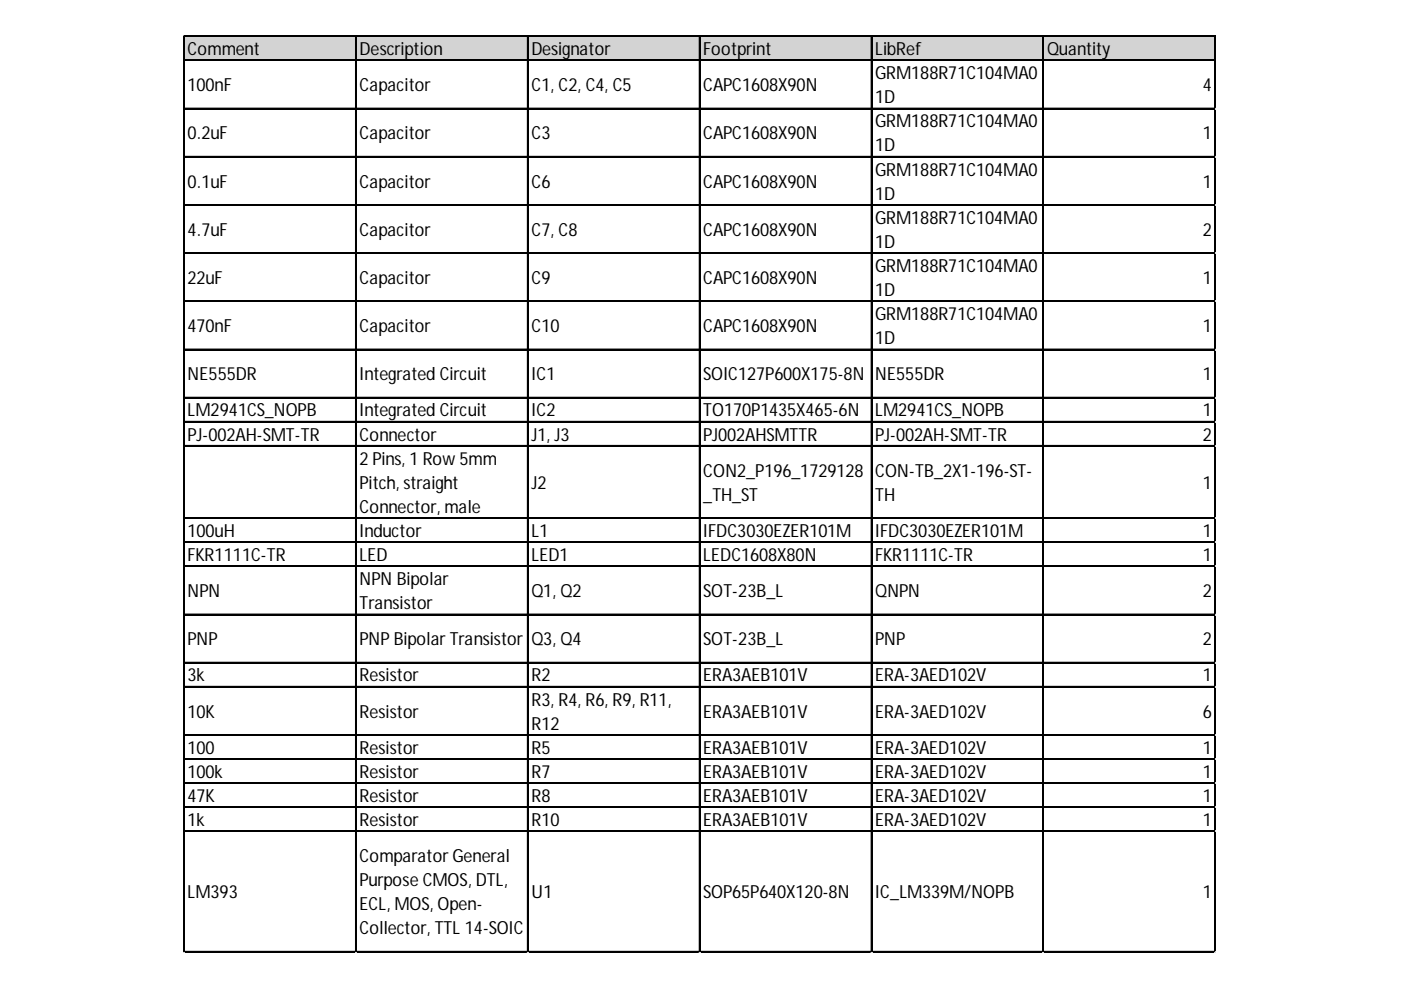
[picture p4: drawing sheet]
<svg xmlns="http://www.w3.org/2000/svg" width="297mm" height="210mm" viewBox="0 0 297 210" stroke-linecap="round" stroke-linejoin="round" font-family="sans-serif">
<defs><g id="words">
<g font-size="3.8">
<text x="39.8" y="11.7">Comment</text>
<text x="76.2" y="11.7">Description</text>
<text x="112.7" y="11.7">Designator</text>
<text x="149.1" y="11.7">Footprint</text>
<text x="185.5" y="11.7">LibRef</text>
<text x="222" y="11.7">Quantity</text>
<text x="185.5" y="16.8">GRM188R71C104MA0</text>
<text x="39.8" y="19.3">100nF</text>
<text x="76.2" y="19.3">Capacitor</text>
<text x="112.7" y="19.3">C1, C2, C4, C5</text>
<text x="149.1" y="19.3">CAPC1608X90N</text>
<text x="185.5" y="21.9">1D</text>
<text x="255" y="19.3">4</text>
<text x="39.8" y="29.6">0.2uF</text>
<text x="76.2" y="29.6">Capacitor</text>
<text x="112.7" y="29.6">C3</text>
<text x="149.1" y="29.6">CAPC1608X90N</text>
<text x="185.5" y="27">GRM188R71C104MA0</text>
<text x="255" y="29.6">1</text>
<text x="185.5" y="32.1">1D</text>
<text x="39.8" y="39.8">0.1uF</text>
<text x="76.2" y="39.8">Capacitor</text>
<text x="112.7" y="39.8">C6</text>
<text x="149.1" y="39.8">CAPC1608X90N</text>
<text x="185.5" y="37.2">GRM188R71C104MA0</text>
<text x="255" y="39.8">1</text>
<text x="185.5" y="42.3">1D</text>
<text x="185.5" y="47.4">GRM188R71C104MA0</text>
<text x="39.8" y="50">4.7uF</text>
<text x="76.2" y="50">Capacitor</text>
<text x="112.7" y="50">C7, C8</text>
<text x="149.1" y="50">CAPC1608X90N</text>
<text x="185.5" y="52.5">1D</text>
<text x="255" y="50">2</text>
<text x="185.5" y="57.6">GRM188R71C104MA0</text>
<text x="39.8" y="60.2">22uF</text>
<text x="76.2" y="60.2">Capacitor</text>
<text x="112.7" y="60.2">C9</text>
<text x="149.1" y="60.2">CAPC1608X90N</text>
<text x="185.5" y="62.8">1D</text>
<text x="255" y="60.2">1</text>
<text x="39.8" y="70.4">470nF</text>
<text x="76.2" y="70.4">Capacitor</text>
<text x="112.7" y="70.4">C10</text>
<text x="149.1" y="70.4">CAPC1608X90N</text>
<text x="185.5" y="67.9">GRM188R71C104MA0</text>
<text x="255" y="70.4">1</text>
<text x="185.5" y="73">1D</text>
<text x="39.8" y="80.6">NE555DR</text>
<text x="76.2" y="80.6">Integrated Circuit</text>
<text x="112.7" y="80.6">IC1</text>
<text x="149.1" y="80.6">SOIC127P600X175-8N</text>
<text x="185.5" y="80.6">NE555DR</text>
<text x="255" y="80.6">1</text>
<text x="39.8" y="88.3">LM2941CS_NOPB</text>
<text x="76.2" y="88.3">Integrated Circuit</text>
<text x="112.7" y="88.3">IC2</text>
<text x="149.1" y="88.3">TO170P1435X465-6N</text>
<text x="185.5" y="88.3">LM2941CS_NOPB</text>
<text x="255" y="88.3">1</text>
<text x="39.8" y="93.4">PJ-002AH-SMT-TR</text>
<text x="76.2" y="93.4">Connector</text>
<text x="112.7" y="93.4">J1, J3</text>
<text x="149.1" y="93.4">PJ002AHSMTTR</text>
<text x="185.5" y="93.4">PJ-002AH-SMT-TR</text>
<text x="255" y="93.4">2</text>
<text x="76.2" y="98.5">2 Pins, 1 Row 5mm</text>
<text x="149.1" y="101.1">CON2_P196_1729128</text>
<text x="185.5" y="101.1">CON-TB_2X1-196-ST-</text>
<text x="76.2" y="103.6">Pitch, straight</text>
<text x="112.7" y="103.6">J2</text>
<text x="149.1" y="106.2">_TH_ST</text>
<text x="185.5" y="106.2">TH</text>
<text x="255" y="103.6">1</text>
<text x="39.8" y="113.8">100uH</text>
<text x="76.2" y="108.7">Connector, male</text>
<text x="76.2" y="113.8">Inductor</text>
<text x="112.7" y="113.8">L1</text>
<text x="149.1" y="113.8">IFDC3030EZER101M</text>
<text x="185.5" y="113.8">IFDC3030EZER101M</text>
<text x="255" y="113.8">1</text>
<text x="39.8" y="118.9">FKR1111C-TR</text>
<text x="76.2" y="118.9">LED</text>
<text x="112.7" y="118.9">LED1</text>
<text x="149.1" y="118.9">LEDC1608X80N</text>
<text x="185.5" y="118.9">FKR1111C-TR</text>
<text x="255" y="118.9">1</text>
<text x="76.2" y="124">NPN Bipolar</text>
<text x="39.8" y="126.6">NPN</text>
<text x="76.2" y="129.2">Transistor</text>
<text x="112.7" y="126.6">Q1, Q2</text>
<text x="149.1" y="126.6">SOT-23B_L</text>
<text x="185.5" y="126.6">QNPN</text>
<text x="255" y="126.6">2</text>
<text x="39.8" y="136.8">PNP</text>
<text x="76.2" y="136.8">PNP Bipolar Transistor</text>
<text x="112.7" y="136.8">Q3, Q4</text>
<text x="149.1" y="136.8">SOT-23B_L</text>
<text x="185.5" y="136.8">PNP</text>
<text x="255" y="136.8">2</text>
<text x="39.8" y="144.5">3k</text>
<text x="76.2" y="144.5">Resistor</text>
<text x="112.7" y="144.5">R2</text>
<text x="112.7" y="149.6">R3, R4, R6, R9, R11,</text>
<text x="149.1" y="144.5">ERA3AEB101V</text>
<text x="185.5" y="144.5">ERA-3AED102V</text>
<text x="255" y="144.5">1</text>
<text x="39.8" y="152.1">10K</text>
<text x="76.2" y="152.1">Resistor</text>
<text x="112.7" y="154.7">R12</text>
<text x="149.1" y="152.1">ERA3AEB101V</text>
<text x="185.5" y="152.1">ERA-3AED102V</text>
<text x="255" y="152.1">6</text>
<text x="39.8" y="159.8">100</text>
<text x="76.2" y="159.8">Resistor</text>
<text x="112.7" y="159.8">R5</text>
<text x="149.1" y="159.8">ERA3AEB101V</text>
<text x="185.5" y="159.8">ERA-3AED102V</text>
<text x="255" y="159.8">1</text>
<text x="39.8" y="164.9">100k</text>
<text x="76.2" y="164.9">Resistor</text>
<text x="112.7" y="164.9">R7</text>
<text x="149.1" y="164.9">ERA3AEB101V</text>
<text x="185.5" y="164.9">ERA-3AED102V</text>
<text x="255" y="164.9">1</text>
<text x="39.8" y="170">47K</text>
<text x="76.2" y="170">Resistor</text>
<text x="112.7" y="170">R8</text>
<text x="149.1" y="170">ERA3AEB101V</text>
<text x="185.5" y="170">ERA-3AED102V</text>
<text x="255" y="170">1</text>
<text x="39.8" y="175.1">1k</text>
<text x="76.2" y="175.1">Resistor</text>
<text x="112.7" y="175.1">R10</text>
<text x="149.1" y="175.1">ERA3AEB101V</text>
<text x="185.5" y="175.1">ERA-3AED102V</text>
<text x="255" y="175.1">1</text>
<text x="76.2" y="182.8">ComparatorGeneral</text>
<text x="39.8" y="190.5">LM393</text>
<text x="76.2" y="187.9">Purpose CMOS, DTL,</text>
<text x="112.7" y="190.5">U1</text>
<text x="149.1" y="190.5">SOP65P640X120-8N</text>
<text x="185.5" y="190.5">IC_LM339M/NOPB</text>
<text x="255" y="190.5">1</text>
<text x="76.2" y="193">ECL, MOS, Open-</text>
<text x="76.2" y="198.1">Collector, TTL 14-SOIC</text>
</g>
</g></defs>
<path d="M39.1 7.8h218.7v5.1h-218.7z" fill="#d3d3d3"/>
<g fill="none" stroke="#000" stroke-width=".21">
<path d="M38.9 7.6v194.3M39 7.6v194.3M39.1 7.6h218.7M39.1 7.7h218.7M39.1 12.7h218.7M39.1 12.8h218.7M75.4 7.8v194.1M75.5 7.8v194.1M111.8 7.8v194.1M111.9 7.8v194.1M148.3 7.8v194.1M148.4 7.8v194.1"/>
<path d="M184.7 7.8v194.1M184.8 7.8v194.1M221.1 7.8v194.1M221.2 7.8v194.1M257.6 7.8v194.1M257.7 7.8v194.1M39.1 22.9h218.7M39.1 23h218.7M39.1 33.1h218.7M39.1 33.2h218.7M39.1 43.4h218.7M39.1 43.5h218.7"/>
<path d="M39.1 53.6h218.7M39.1 53.7h218.7M39.1 63.8h218.7M39.1 63.9h218.7M39.1 74h218.7M39.1 74.1h218.7M39.1 84.2h218.7M39.1 84.3h218.7M39.1 89.3h218.7M39.1 89.4h218.7M39.1 94.4h218.7M39.1 94.5h218.7"/>
<path d="M39.1 109.8h218.7M39.1 109.9h218.7M39.1 114.9h218.7M39.1 115h218.7M39.1 120h218.7M39.1 120.1h218.7M39.1 130.2h218.7M39.1 130.3h218.7M39.1 140.4h218.7M39.1 140.5h218.7M39.1 145.5h218.7M39.1 145.6h218.7"/>
<path d="M39.1 155.7h218.7M39.1 155.8h218.7M39.1 160.8h218.7M39.1 160.9h218.7M39.1 165.9h218.7M39.1 166.1h218.7M39.1 171.1h218.7M39.1 171.2h218.7M39.1 176.2h218.7M39.1 176.3h218.7M39.1 201.7h218.7M39.1 201.8h218.7"/>
</g>
<path d="M38.9 201.9v.1" fill="none" stroke="#d4d4d4" stroke-width=".21"/>
<path d="M38.9 201.9l.2 .1z" fill="#d4d4d4"/>
<path d="M75.4 201.9v.1" fill="none" stroke="#d4d4d4" stroke-width=".21"/>
<path d="M75.4 201.9l.2 .1z" fill="#d4d4d4"/>
<path d="M111.8 201.9v.1" fill="none" stroke="#d4d4d4" stroke-width=".21"/>
<path d="M111.8 201.9l.2 .1z" fill="#d4d4d4"/>
<path d="M148.3 201.9v.1" fill="none" stroke="#d4d4d4" stroke-width=".21"/>
<path d="M148.3 201.9l.2 .1z" fill="#d4d4d4"/>
<path d="M184.7 201.9v.1" fill="none" stroke="#d4d4d4" stroke-width=".21"/>
<path d="M184.7 201.9l.2 .1z" fill="#d4d4d4"/>
<path d="M221.1 201.9v.1" fill="none" stroke="#d4d4d4" stroke-width=".21"/>
<path d="M221.1 201.9l.2 .1z" fill="#d4d4d4"/>
<path d="M257.6 201.9v.1" fill="none" stroke="#d4d4d4" stroke-width=".21"/>
<path d="M257.6 201.9l.2 .1z" fill="#d4d4d4"/>
<path d="M257.8 22.9h.1" fill="none" stroke="#d4d4d4" stroke-width=".21"/>
<path d="M257.8 22.9v.2z" fill="#d4d4d4"/>
<path d="M257.8 33.1h.1" fill="none" stroke="#d4d4d4" stroke-width=".21"/>
<path d="M257.8 33.1v.3z" fill="#d4d4d4"/>
<path d="M257.8 43.4h.1" fill="none" stroke="#d4d4d4" stroke-width=".21"/>
<path d="M257.8 43.4v.2z" fill="#d4d4d4"/>
<path d="M257.8 53.6h.1" fill="none" stroke="#d4d4d4" stroke-width=".21"/>
<path d="M257.8 53.6v.2z" fill="#d4d4d4"/>
<path d="M257.8 63.8h.1" fill="none" stroke="#d4d4d4" stroke-width=".21"/>
<path d="M257.8 63.8v.2z" fill="#d4d4d4"/>
<path d="M257.8 74h.1" fill="none" stroke="#d4d4d4" stroke-width=".21"/>
<path d="M257.8 74v.2z" fill="#d4d4d4"/>
<path d="M257.8 84.2h.1" fill="none" stroke="#d4d4d4" stroke-width=".21"/>
<path d="M257.8 84.2v.2z" fill="#d4d4d4"/>
<path d="M257.8 89.3h.1" fill="none" stroke="#d4d4d4" stroke-width=".21"/>
<path d="M257.8 89.3v.2z" fill="#d4d4d4"/>
<path d="M257.8 94.4h.1" fill="none" stroke="#d4d4d4" stroke-width=".21"/>
<path d="M257.8 94.4v.3z" fill="#d4d4d4"/>
<path d="M257.8 109.8h.1" fill="none" stroke="#d4d4d4" stroke-width=".21"/>
<path d="M257.8 109.8v.2z" fill="#d4d4d4"/>
<path d="M257.8 114.9h.1" fill="none" stroke="#d4d4d4" stroke-width=".21"/>
<path d="M257.8 114.9v.2z" fill="#d4d4d4"/>
<path d="M257.8 120h.1" fill="none" stroke="#d4d4d4" stroke-width=".21"/>
<path d="M257.8 120v.2z" fill="#d4d4d4"/>
<path d="M257.8 130.2h.1" fill="none" stroke="#d4d4d4" stroke-width=".21"/>
<path d="M257.8 130.2v.2z" fill="#d4d4d4"/>
<path d="M257.8 140.4h.1" fill="none" stroke="#d4d4d4" stroke-width=".21"/>
<path d="M257.8 140.4v.2z" fill="#d4d4d4"/>
<path d="M257.8 145.5h.1" fill="none" stroke="#d4d4d4" stroke-width=".21"/>
<path d="M257.8 145.5v.2z" fill="#d4d4d4"/>
<path d="M257.8 155.7h.1" fill="none" stroke="#d4d4d4" stroke-width=".21"/>
<path d="M257.8 155.7v.2z" fill="#d4d4d4"/>
<path d="M257.8 160.8h.1" fill="none" stroke="#d4d4d4" stroke-width=".21"/>
<path d="M257.8 160.8v.3z" fill="#d4d4d4"/>
<path d="M257.8 165.9h.1" fill="none" stroke="#d4d4d4" stroke-width=".21"/>
<path d="M257.8 165.9v.3z" fill="#d4d4d4"/>
<path d="M257.8 171.1h.1" fill="none" stroke="#d4d4d4" stroke-width=".21"/>
<path d="M257.8 171.1v.2z" fill="#d4d4d4"/>
<path d="M257.8 176.2h.1" fill="none" stroke="#d4d4d4" stroke-width=".21"/>
<path d="M257.8 176.2v.2z" fill="#d4d4d4"/>
<path d="M257.8 201.7h.1" fill="none" stroke="#d4d4d4" stroke-width=".21"/>
<path d="M257.8 201.7v.2z" fill="#d4d4d4"/>
<use href="#words"/>
</svg>
